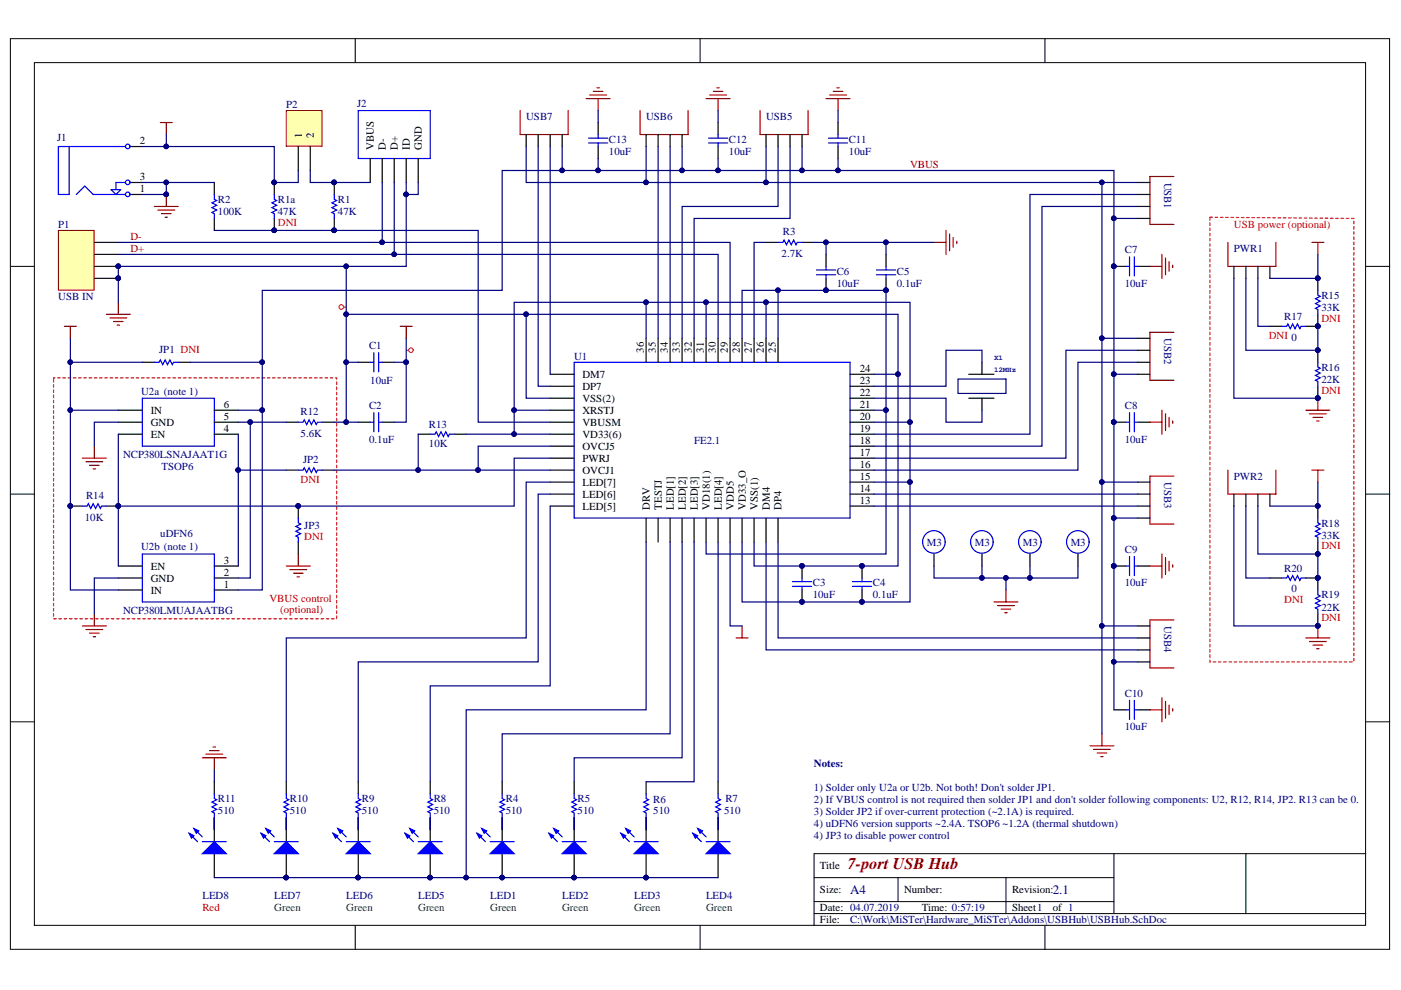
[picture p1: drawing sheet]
<svg xmlns="http://www.w3.org/2000/svg" width="297mm" height="210mm" viewBox="0 0 297 210" stroke-linecap="round" stroke-linejoin="round" font-family="sans-serif">
<defs><g id="words">
<text font-size="3.4" fill="#800000" x="179.7" y="184.3">7-port USB Hub</text>
<g font-size="2.7" fill="#000080">
<text x="180.2" y="189.5">A4</text>
<text x="223.2" y="189.5">2.1</text>
</g>
<g font-size="2.3" fill="#000080">
<text x="60.7" y="22.9">P2</text>
<text x="75.7" y="22.7">J2</text>
<text x="12.1" y="29.8">J1</text>
<text x="111.6" y="25.5">USB7</text>
<text x="137" y="25.5">USB6</text>
<text x="162.4" y="25.5">USB5</text>
<text x="129.1" y="32.9">10uF</text>
<text x="129.1" y="30.3">C13</text>
<text x="154.6" y="32.9">10uF</text>
<text x="154.6" y="30.3">C12</text>
<text x="180" y="32.9">10uF</text>
<text x="180" y="30.3">C11</text>
<text x="246.9" y="38.7" transform="rotate(90 246.9 38.7)">USB1</text>
<text x="46.2" y="43">R2</text>
<text x="46.2" y="45.6">100K</text>
<text x="58.9" y="43">R1a</text>
<text x="58.9" y="45.6">47K</text>
<text x="71.6" y="43">R1</text>
<text x="71.6" y="45.6">47K</text>
<text x="12.4" y="48.3">P1</text>
<text x="166" y="49.9">R3</text>
<text x="238.5" y="53.7">C7</text>
<text x="261.6" y="53.5">PWR1</text>
<text x="165.7" y="54.5">2.7K</text>
<text x="177.4" y="58.3">C6</text>
<text x="190.1" y="58.3">C5</text>
<text x="12.4" y="63.6">USB IN</text>
<text x="177.4" y="60.8">10uF</text>
<text x="190.1" y="60.8">0.1uF</text>
<text x="238.5" y="60.8">10uF</text>
<text x="280.2" y="63.4">R15</text>
<text x="280.2" y="65.9">33K</text>
<text x="246.9" y="71.7" transform="rotate(90 246.9 71.7)">USB2</text>
<text x="272.3" y="67.9">R17</text>
<text x="33.7" y="74.8">JP1 DNI</text>
<text x="78.3" y="74">C1</text>
<text x="121.7" y="76.3">U1</text>
<text x="29.9" y="83.7">U2a (note 1)</text>
<text x="78.5" y="81.4">10uF</text>
<text x="280.2" y="78.6">R16</text>
<text x="280.2" y="81.2">22K</text>
<text x="63.7" y="88">R12</text>
<text x="78.3" y="86.7">C2</text>
<text x="238.5" y="86.7">C8</text>
<text x="63.7" y="92.6">5.6K</text>
<text x="78.3" y="93.8">0.1uF</text>
<text x="90.9" y="90.8">R13</text>
<text x="90.9" y="94.9">10K</text>
<text x="147.1" y="94.1">FE2.1</text>
<text x="238.5" y="93.8">10uF</text>
<text x="26.1" y="97.1">NCP380LSNAJAAT1G</text>
<text x="34.2" y="99.7">TSOP6</text>
<text x="64.2" y="98.2">JP2</text>
<text x="261.6" y="101.7">PWR2</text>
<text x="18.2" y="105.8">R14</text>
<text x="246.9" y="102.2" transform="rotate(90 246.9 102.2)">USB3</text>
<text x="18" y="110.4">10K</text>
<text x="34" y="113.9">uDFN6</text>
<text x="64.5" y="112.1">JP3</text>
<text x="280.2" y="111.6">R18</text>
<text x="29.9" y="116.7">U2b (note 1)</text>
<text x="196.5" y="115.7">M3</text>
<text x="206.7" y="115.7">M3</text>
<text x="216.8" y="115.7">M3</text>
<text x="227" y="115.7">M3</text>
<text x="238.5" y="117.2">C9</text>
<text x="280.2" y="114.2">33K</text>
<text x="172.3" y="124.3">C3</text>
<text x="185.1" y="124.3">C4</text>
<text x="238.5" y="124.3">10uF</text>
<text x="272.3" y="121.3">R20</text>
<text x="273.8" y="125.6">0</text>
<text x="26.1" y="130.2">NCP380LMUAJAATBG</text>
<text x="172.3" y="126.9">10uF</text>
<text x="185.1" y="126.9">0.1uF</text>
<text x="280.2" y="126.9">R19</text>
<text x="280.2" y="129.4">22K</text>
<text x="246.9" y="132.7" transform="rotate(90 246.9 132.7)">USB4</text>
<text x="238.5" y="147.7">C10</text>
<text x="238.5" y="154.9">10uF</text>
<text x="172.6" y="167.8">1) Solder only U2a or U2b. Not both! Don't solder JP1.</text>
<text x="172.6" y="162.7">Notes:</text>
<text x="46.2" y="170.1">R11</text>
<text x="46.2" y="172.6">510</text>
<text x="61.4" y="170.1">R10</text>
<text x="61.4" y="172.6">510</text>
<text x="76.7" y="170.1">R9</text>
<text x="76.7" y="172.6">510</text>
<text x="92" y="170.1">R8</text>
<text x="92" y="172.6">510</text>
<text x="107.2" y="170.1">R4</text>
<text x="107.2" y="172.6">510</text>
<text x="122.5" y="170.1">R5</text>
<text x="122.5" y="172.6">510</text>
<text x="138.5" y="170.3">R6</text>
<text x="138.5" y="172.6">510</text>
<text x="153.5" y="172.6">510</text>
<text x="153.8" y="170.1">R7</text>
<text x="172.6" y="170.3">2) If VBUS control is not required then solder JP1 and don't solder following components: U2, R12, R14, JP2. R13 can be 0.</text>
<text x="172.6" y="172.9">3) Solder JP2 if over-current protection (~2.1A) is required.</text>
<text x="172.6" y="175.4">4) uDFN6 version supports ~2.4A. TSOP6 ~1.2A (thermal shutdown)</text>
<text x="172.6" y="177.9">4) JP3 to disable power control</text>
<text x="42.9" y="190.7">LED8</text>
<text x="58.1" y="190.7">LED7</text>
<text x="73.4" y="190.7">LED6</text>
<text x="88.7" y="190.7">LED5</text>
<text x="103.9" y="190.7">LED1</text>
<text x="119.2" y="190.7">LED2</text>
<text x="134.5" y="190.7">LED3</text>
<text x="149.7" y="190.7">LED4</text>
<text x="180.2" y="195.7">C:\Work\MiSTer\Hardware_MiSTer\Addons\USBHub\USBHub.SchDoc</text>
</g>
<g font-size="2.3">
<text x="64" y="29.3" transform="rotate(-90 64 29.3)">1</text>
<text x="66.6" y="29.3" transform="rotate(-90 66.6 29.3)">2</text>
<text x="29.7" y="30.6">2</text>
<text x="79.3" y="31.9" transform="rotate(-90 79.3 31.9)">VBUS</text>
<text x="81.8" y="31.9" transform="rotate(-90 81.8 31.9)">D-</text>
<text x="84.3" y="31.9" transform="rotate(-90 84.3 31.9)">D+</text>
<text x="86.9" y="31.9" transform="rotate(-90 86.9 31.9)">ID</text>
<text x="89.5" y="31.9" transform="rotate(-90 89.5 31.9)">GND</text>
<text x="29.7" y="38.2">3</text>
<text x="29.7" y="40.7">1</text>
<text x="136.5" y="74.8" transform="rotate(-90 136.5 74.8)">36</text>
<text x="139" y="74.8" transform="rotate(-90 139 74.8)">35</text>
<text x="141.6" y="74.8" transform="rotate(-90 141.6 74.8)">34</text>
<text x="144.1" y="74.8" transform="rotate(-90 144.1 74.8)">33</text>
<text x="146.7" y="74.8" transform="rotate(-90 146.7 74.8)">32</text>
<text x="149.2" y="74.8" transform="rotate(-90 149.2 74.8)">31</text>
<text x="151.8" y="74.8" transform="rotate(-90 151.8 74.8)">30</text>
<text x="154.3" y="74.8" transform="rotate(-90 154.3 74.8)">29</text>
<text x="156.8" y="74.8" transform="rotate(-90 156.8 74.8)">28</text>
<text x="159.4" y="74.8" transform="rotate(-90 159.4 74.8)">27</text>
<text x="161.9" y="74.8" transform="rotate(-90 161.9 74.8)">26</text>
<text x="164.5" y="74.8" transform="rotate(-90 164.5 74.8)">25</text>
<text x="123.5" y="82.7">DP7</text>
<text x="123.5" y="80.1">DM7</text>
<text x="182.3" y="83.9">22</text>
<text x="182.3" y="81.4">23</text>
<text x="182.3" y="78.9">24</text>
<text x="32" y="87.8">IN</text>
<text x="47.5" y="86.5">6</text>
<text x="47.5" y="89">5</text>
<text x="123.5" y="87.8">XRSTJ</text>
<text x="123.5" y="85.2">VSS(2)</text>
<text x="182.3" y="89">20</text>
<text x="182.3" y="86.5">21</text>
<text x="32" y="90.3">GND</text>
<text x="32" y="92.8">EN</text>
<text x="47.5" y="91.6">4</text>
<text x="123.5" y="95.4">OVCJ5</text>
<text x="123.5" y="92.8">VD33(6)</text>
<text x="123.5" y="90.3">VBUSM</text>
<text x="182.3" y="94.1">18</text>
<text x="182.3" y="91.6">19</text>
<text x="123.5" y="100.4">OVCJ1</text>
<text x="123.5" y="97.9">PWRJ</text>
<text x="182.3" y="101.7">15</text>
<text x="182.3" y="99.2">16</text>
<text x="182.3" y="96.6">17</text>
<text x="123.5" y="105.6">LED[6]</text>
<text x="123.5" y="103">LED[7]</text>
<text x="182.3" y="106.8">13</text>
<text x="182.3" y="104.3">14</text>
<text x="123.5" y="108.1">LED[5]</text>
<text x="137.8" y="108" transform="rotate(-90 137.8 108)">DRV</text>
<text x="140.3" y="108" transform="rotate(-90 140.3 108)">TESTJ</text>
<text x="142.8" y="108" transform="rotate(-90 142.8 108)">LED[1]</text>
<text x="145.4" y="108" transform="rotate(-90 145.4 108)">LED[2]</text>
<text x="148" y="108" transform="rotate(-90 148 108)">LED[3]</text>
<text x="150.5" y="108" transform="rotate(-90 150.5 108)">VD18(1)</text>
<text x="153" y="108" transform="rotate(-90 153 108)">LED[4]</text>
<text x="155.6" y="108" transform="rotate(-90 155.6 108)">VDD5</text>
<text x="158.1" y="108" transform="rotate(-90 158.1 108)">VD33_O</text>
<text x="160.6" y="108" transform="rotate(-90 160.6 108)">VSS(1)</text>
<text x="163.2" y="108" transform="rotate(-90 163.2 108)">DM4</text>
<text x="165.7" y="108" transform="rotate(-90 165.7 108)">DP4</text>
<text x="47.5" y="119.5">3</text>
<text x="32" y="125.8">IN</text>
<text x="32" y="123.3">GND</text>
<text x="32" y="120.8">EN</text>
<text x="47.5" y="124.6">1</text>
<text x="47.5" y="122">2</text>
<text x="173.9" y="184.3">Title</text>
<text x="173.9" y="189.4">Size:</text>
<text x="191.7" y="189.4">Number:</text>
<text x="214.6" y="189.4">Revision:</text>
<text x="173.9" y="193.2">Date: 04.07.2019</text>
<text x="173.9" y="195.7">File:</text>
<text x="195.5" y="193.2">Time: 0:57:19</text>
<text x="214.6" y="193.2">Sheet1</text>
<text x="223.2" y="193.2">of 1</text>
</g>
<g font-size="2.3" fill="#800000">
<text x="192.9" y="35.7">VBUS</text>
<text x="27.6" y="50.9">D-</text>
<text x="27.6" y="53.5">D+</text>
</g>
<g font-size="2.3" fill="#f00">
<text x="58.9" y="47.8">DNI</text>
<text x="261.6" y="48.3">USB power (optional)</text>
<text x="269" y="72">DNI 0</text>
<text x="280.2" y="68.2">DNI</text>
<text x="280.2" y="83.4">DNI</text>
<text x="63.7" y="102.5">DNI</text>
<text x="64.5" y="114.4">DNI</text>
<text x="280.2" y="116.5">DNI</text>
<text x="57.1" y="127.6">VBUS control</text>
<text x="59.4" y="130">(optional)</text>
<text x="272.3" y="127.9">DNI</text>
<text x="280.2" y="131.7">DNI</text>
<text x="42.9" y="193.2">Red</text>
</g>
<g font-size="2.3" fill="#008000">
<text x="58.1" y="193.2">Green</text>
<text x="73.4" y="193.2">Green</text>
<text x="88.7" y="193.2">Green</text>
<text x="103.9" y="193.2">Green</text>
<text x="119.2" y="193.2">Green</text>
<text x="134.5" y="193.2">Green</text>
<text x="149.7" y="193.2">Green</text>
</g>
<g font-size="1.6" fill="#000080">
<text x="210.8" y="76.3">X1</text>
<text x="210.8" y="78.9">12MHz</text>
</g>
</g></defs>
<g fill="#fff" stroke="#000" stroke-width=".21">
<path d="M2.2 8.2h292.4v193.1h-292.4z"/>
<path d="M7.3 13.3h282.2v182.9h-282.2z"/>
</g>
<g fill="none" stroke="#000" stroke-width=".21">
<path d="M75.3 8.2v5.1M148.4 8.2v5.1M221.6 8.2v5.1M2.2 56.5h5.1M289.6 56.5h5.1M2.2 104.8h5.1M289.6 104.8h5.1M2.2 153h5.1M289.6 153h5.1M75.3 196.2v5.1M148.4 196.2v5.1M172.6 186.1h63.6"/>
<path d="M172.6 193.7h117M172.6 191.2h63.6M190.4 186.1v5.1M213.3 186.1v7.6M221.6 196.2v5.1M236.2 181v12.7M264.2 181h-91.6v15.2M289.6 181h-25.4v12.7"/>
</g>
<g fill="none" stroke="#00f" stroke-width=".25">
<path d="M124.8 29.3h4.1M124.8 30.3h4.1M126.8 28.5v.8M126.8 30.3v.8M150.2 29.3h4.1M150.2 30.3h4.1M152.2 28.5v.8M152.2 30.3v.8M175.6 29.3h4.1M175.6 30.3h4.1M177.7 28.5v.8M177.7 30.3v.8"/>
<path d="M45.4 41.2v1l.5 .3-1 .5 1 .5-1 .5 1 .5-1 .5 .5 .3v1M165 51.4h1l.2-.5 .5 1 .6-1 .5 1 .5-1 .5 1 .2-.5h1.1M173.1 57.2h4.1M173.1 58.3h4.1M175.1 56.5v.7M175.1 58.3v.7M185.8 57.2h4.1M185.8 58.3h4.1M187.9 56.5v.7M187.9 58.3v.7M238.7 56.5h.8M239.5 54.4v4.1"/>
<path d="M240.5 54.4v4.1M240.5 56.5h.8M78.5 76.8h.8M79.3 74.8v4M80.3 76.8h.7M80.3 74.8v4M121.7 76.8h58.5v33h-58.5zM78.5 89.5h.8M79.3 87.5v4M80.3 89.5h.7M80.3 87.5v4M238.7 89.5h.8"/>
<path d="M239.5 87.5v4M240.5 87.5v4M240.5 89.5h.8M168 123.3h4.1M168 124.3h4.1M170.1 122.6v.7M170.1 124.3v.8M180.7 123.3h4.1M180.7 124.3h4.1M182.8 122.6v.7M182.8 124.3v.8M137 168.3v1l.5 .3-1 .5 1 .5-1 .5 1 .5-1 .5 .5 .3v1"/>
<path d="M152.2 168.3v1l.6 .3-1.1 .5 1.1 .5-1.1 .5 1.1 .5-1.1 .5 .5 .3v1"/>
<circle cx="198" cy="114.9" r="2.39"/>
<circle cx="208.2" cy="114.9" r="2.39"/>
<circle cx="218.3" cy="114.9" r="2.39"/>
<circle cx="228.5" cy="114.9" r="2.39"/>
</g>
<g fill="none" stroke="#000" stroke-width=".25">
<path d="M45.4 38.7v2.5M111.6 28.5v2.6M114.1 28.5v2.6M116.6 28.5v2.6M119.2 28.5v2.6M126.8 26v2.5M126.8 31.1v2.5M137 28.5v2.6M139.5 28.5v2.6M142.1 28.5v2.6M144.6 28.5v2.6M152.2 26v2.5"/>
<path d="M152.2 31.1v2.5M162.4 28.5v2.6M165 28.5v2.6M167.5 28.5v2.6M170.1 28.5v2.6M177.7 26v2.5M177.7 31.1v2.5M241.3 38.7h2.5M45.4 46.3v2.6M162.4 51.4h2.6M170.1 51.4h2.5M175.1 53.9v2.6"/>
<path d="M175.1 59v2.6M187.9 53.9v2.6M187.9 59v2.6M236.2 56.5h2.5M241.3 56.5h2.5M241.3 41.2h2.5M241.3 43.8h2.5M241.3 46.3h2.5M76 76.8h2.5M81 76.8h2.6M116.6 79.4h5.1M137 71.7v5.1"/>
<path d="M139.5 71.7v5.1M142.1 71.7v5.1M144.6 71.7v5.1M147.2 71.7v5.1M149.7 71.7v5.1M152.2 71.7v5.1M154.8 71.7v5.1M157.3 71.7v5.1M159.9 71.7v5.1M162.4 71.7v5.1M165 71.7v5.1M180.2 79.4h5.1"/>
<path d="M205.4 79.4h5.3M208.2 76.8v2.6M241.3 79.4h2.5M241.3 76.8h2.5M241.3 74.3h2.5M241.3 71.7h2.5M76 89.5h2.5M81 89.5h2.6M116.6 89.5h5.1M116.6 99.7h5.1M116.6 97.1h5.1M116.6 94.6h5.1"/>
<path d="M116.6 92.1h5.1M116.6 87h5.1M116.6 84.4h5.1M116.6 81.9h5.1M180.2 89.5h5.1M180.2 99.7h5.1M180.2 97.1h5.1M180.2 94.6h5.1M180.2 92.1h5.1M180.2 87h5.1M180.2 84.4h5.1M180.2 81.9h5.1"/>
<path d="M205.4 84.4h5.3M208.2 84.4v2.6M236.2 89.5h2.5M241.3 89.5h2.5M116.6 107.3h5.1M116.6 104.8h5.1M116.6 102.2h5.1M137 109.8v5.1M139.5 109.8v5.1M142.1 109.8v5.1M144.6 109.8v5.1M147.2 109.8v5.1"/>
<path d="M149.7 109.8v5.1M152.2 109.8v5.1M154.8 109.8v5.1M157.3 109.8v5.1M159.9 109.8v5.1M162.4 109.8v5.1M165 109.8v5.1M180.2 107.3h5.1M180.2 104.8h5.1M180.2 102.2h5.1M198 117.5v2.5M208.2 117.5v2.5"/>
<path d="M218.4 117.5v2.5M228.5 117.5v2.5M170.1 120v2.6M170.1 125.1v2.5M182.8 120v2.6M182.8 125.1v2.5M121.7 173.4v5.1M137 165.8v2.5M137 173.4v2.5M152.2 165.8v2.5M152.2 173.4v2.5M121.7 181v5.1"/>
</g>
<g fill="#000080" stroke="#000080" stroke-width=".21">
<circle cx="236.1" cy="56.5" r=".49"/>
<circle cx="236.1" cy="89.5" r=".49"/>
<circle cx="170" cy="127.6" r=".48"/>
<circle cx="170" cy="120" r=".48"/>
<circle cx="182.7" cy="127.6" r=".48"/>
<circle cx="182.7" cy="120" r=".48"/>
<circle cx="175.1" cy="61.5" r=".48"/>
<circle cx="187.8" cy="61.5" r=".48"/>
<circle cx="121.7" cy="186.1" r=".48"/>
</g>
<path d="M203.1 80.4h10.2v3h-10.2z" fill="none" stroke="#11037f" stroke-width=".25"/>
<g fill="none" stroke="#f00" stroke-width=".21">
<path d="M72.9 65.1h.5M86.1 74.3h.5"/>
<circle cx="72.4" cy="65.1" r=".49"/>
<circle cx="87.1" cy="74.2" r=".48"/>
</g>
<path d="M110.3 23.4v5.1h10.2v-5.1M135.7 23.4v5.1h10.2v-5.1M161.2 23.4v5.1h10.1v-5.1M248.9 37.4h-5.1v10.2h5.1M84.9 69.2h2.5M86.1 69.2v2.5M248.9 70.5h-5.1v10.1h5.1M231.1 158.1h5.1M231.9 158.9h3.5M232.6 159.7h2M233.6 155.6v2.5M233.4 160.4h.5" fill="none" stroke="#800000" stroke-width=".25"/>
<path d="M119.2 181l2.5-2.5 2.6 2.5z" fill="#00f"/>
<path d="M116.4 176.7l1.8 1.8M117.4 175.7l1.8 1.7M119.2 181l2.5-2.5 2.6 2.5z" fill="none" stroke="#00f" stroke-width=".25"/>
<path d="M117.4 175.7l1 .5-.5 .5z" fill="#00f"/>
<path d="M117.4 175.7l1 .5-.5 .5z" fill="none" stroke="#00f" stroke-width=".25"/>
<path d="M116.4 176.7l1 .5-.5 .5z" fill="#00f"/>
<path d="M116.4 176.7l1 .5-.5 .5zM119.2 178.5h5.1M121.7 168.3v1l.5 .3-1 .5 1 .5-1 .5 1 .5-1 .5 .5 .3v1" fill="none" stroke="#00f" stroke-width=".25"/>
<g fill="#000080" stroke="#000080" stroke-width=".21">
<circle cx="121.7" cy="186.1" r=".48"/>
<circle cx="106.4" cy="186.1" r=".48"/>
</g>
<path d="M106.5 173.4v5.1M121.7 165.8v2.5M121.7 173.4v2.5M106.5 181v5.1" fill="none" stroke="#000" stroke-width=".25"/>
<path d="M103.9 181l2.6-2.5 2.5 2.5z" fill="#00f"/>
<path d="M101.1 176.7l1.8 1.8M102.1 175.7l1.8 1.7M103.9 181l2.6-2.5 2.5 2.5z" fill="none" stroke="#00f" stroke-width=".25"/>
<path d="M102.1 175.7l1.1 .5-.5 .5z" fill="#00f"/>
<path d="M102.1 175.7l1.1 .5-.5 .5z" fill="none" stroke="#00f" stroke-width=".25"/>
<path d="M101.1 176.7l1 .5-.5 .5z" fill="#00f"/>
<path d="M101.1 176.7l1 .5-.5 .5zM103.9 178.5h5.1M106.5 168.3v1l.5 .3-1 .5 1 .5-1 .5 1 .5-1 .5 .5 .3v1" fill="none" stroke="#00f" stroke-width=".25"/>
<g fill="#000080" stroke="#000080" stroke-width=".21">
<circle cx="106.4" cy="186.1" r=".48"/>
<circle cx="91.2" cy="186.1" r=".49"/>
</g>
<path d="M91.2 173.4v5.1M106.5 165.8v2.5M106.5 173.4v2.5M91.2 181v5.1" fill="none" stroke="#000" stroke-width=".25"/>
<path d="M88.7 181l2.5-2.5 2.6 2.5z" fill="#00f"/>
<path d="M85.9 176.7l1.8 1.8M86.9 175.7l1.8 1.7M88.7 181l2.5-2.5 2.6 2.5z" fill="none" stroke="#00f" stroke-width=".25"/>
<path d="M86.9 175.7l1 .5-.5 .5z" fill="#00f"/>
<path d="M86.9 175.7l1 .5-.5 .5z" fill="none" stroke="#00f" stroke-width=".25"/>
<path d="M85.9 176.7l1 .5-.5 .5z" fill="#00f"/>
<path d="M85.9 176.7l1 .5-.5 .5zM88.7 178.5h5.1M91.2 168.3v1l.5 .3-1 .5 1 .5-1 .5 1 .5-1 .5 .5 .3v1" fill="none" stroke="#00f" stroke-width=".25"/>
<g fill="#000080" stroke="#000080" stroke-width=".21">
<circle cx="91.2" cy="186.1" r=".49"/>
<circle cx="75.9" cy="186.1" r=".49"/>
</g>
<path d="M76 173.4v5.1M91.2 165.8v2.5M91.2 173.4v2.5M76 181v5.1" fill="none" stroke="#000" stroke-width=".25"/>
<path d="M73.4 181l2.6-2.5 2.5 2.5z" fill="#00f"/>
<path d="M70.6 176.7l1.8 1.8M71.6 175.7l1.8 1.7M73.4 181l2.6-2.5 2.5 2.5z" fill="none" stroke="#00f" stroke-width=".25"/>
<path d="M71.6 175.7l1 .5-.5 .5z" fill="#00f"/>
<path d="M71.6 175.7l1 .5-.5 .5z" fill="none" stroke="#00f" stroke-width=".25"/>
<path d="M70.6 176.7l1 .5-.5 .5z" fill="#00f"/>
<path d="M70.6 176.7l1 .5-.5 .5zM73.4 178.5h5.1M76 168.3v1l.5 .3-1.1 .5 1.1 .5-1.1 .5 1.1 .5-1.1 .5 .6 .3v1" fill="none" stroke="#00f" stroke-width=".25"/>
<g fill="#000080" stroke="#000080" stroke-width=".21">
<circle cx="75.9" cy="186.1" r=".49"/>
<circle cx="60.7" cy="186.1" r=".49"/>
</g>
<path d="M60.7 173.4v5.1M76 165.8v2.5M76 173.4v2.5M60.7 181v5.1" fill="none" stroke="#000" stroke-width=".25"/>
<path d="M58.2 181l2.5-2.5 2.5 2.5z" fill="#00f"/>
<path d="M55.4 176.7l1.7 1.8M56.4 175.7l1.8 1.7M58.2 181l2.5-2.5 2.5 2.5z" fill="none" stroke="#00f" stroke-width=".25"/>
<path d="M56.4 175.7l1 .5-.5 .5z" fill="#00f"/>
<path d="M56.4 175.7l1 .5-.5 .5z" fill="none" stroke="#00f" stroke-width=".25"/>
<path d="M55.4 176.7l1 .5-.5 .5z" fill="#00f"/>
<path d="M55.4 176.7l1 .5-.5 .5zM58.2 178.5h5M60.7 168.3v1l.5 .3-1 .5 1 .5-1 .5 1 .5-1 .5 .5 .3v1" fill="none" stroke="#00f" stroke-width=".25"/>
<circle cx="60.7" cy="186.1" r=".49" fill="#000080" stroke="#000080" stroke-width=".21"/>
<path d="M45.4 173.4v5.1M60.7 165.8v2.5M60.7 173.4v2.5M45.4 181v5.1" fill="none" stroke="#000" stroke-width=".25"/>
<path d="M42.9 181l2.5-2.5 2.6 2.5z" fill="#00f"/>
<path d="M40.1 176.7l1.8 1.8M41.1 175.7l1.8 1.7M42.9 181l2.5-2.5 2.6 2.5z" fill="none" stroke="#00f" stroke-width=".25"/>
<path d="M41.1 175.7l1 .5-.5 .5z" fill="#00f"/>
<path d="M41.1 175.7l1 .5-.5 .5z" fill="none" stroke="#00f" stroke-width=".25"/>
<path d="M40.1 176.7l1 .5-.5 .5z" fill="#00f"/>
<g fill="none" stroke="#00f" stroke-width=".25">
<path d="M14.7 31.1v10.1h-2.3v-10.1h14.2M26.6 38.7h-2v1.5M16.2 41.2l1.8-1.7 1.7 1.7h6.9M23.6 40.2h2l-1 1zM239.5 118v4M240.5 118v4M238.7 120h.8M240.5 120h.8M238.7 150.5h.8M239.5 148.5v4M240.5 148.5v4M240.5 150.5h.8"/>
<path d="M40.1 176.7l1 .5-.5 .5zM42.9 178.5h5.1M45.4 168.3v1l.5 .3-1 .5 1 .5-1 .5 1 .5-1 .5 .5 .3v1"/>
<circle cx="27.1" cy="38.7" r=".49"/>
<circle cx="27.1" cy="31" r=".49"/>
<circle cx="27.1" cy="41.2" r=".49"/>
</g>
<g fill="none" stroke="#000" stroke-width=".25">
<path d="M27.6 38.7h2.6M27.6 31.1h2.6M27.6 41.2h2.6M241.3 104.8h2.5M241.3 107.3h2.5M241.3 109.8h2.5M241.3 102.2h2.5M236.2 120h2.5M241.3 135.3h2.5M241.3 137.8h2.5M241.3 132.7h2.5M241.3 120h2.5"/>
<path d="M236.2 150.5h2.5M241.3 140.3h2.5M241.3 150.5h2.5M45.4 165.8v2.5M45.4 173.4v2.5M137 173.4v5.1M137 181v5.1"/>
</g>
<path d="M248.9 101h-5.1v10.1h5.1M248.9 131.4h-5.1v10.2h5.1" fill="none" stroke="#800000" stroke-width=".25"/>
<g fill="#000080" stroke="#000080" stroke-width=".21">
<circle cx="236.1" cy="120" r=".49"/>
<circle cx="137" cy="186.1" r=".48"/>
</g>
<path d="M134.4 181l2.6-2.5 2.5 2.5z" fill="#00f"/>
<path d="M131.6 176.7l1.8 1.8M132.7 175.7l1.7 1.7M134.4 181l2.6-2.5 2.5 2.5z" fill="none" stroke="#00f" stroke-width=".25"/>
<path d="M132.7 175.7l1 .5-.5 .5z" fill="#00f"/>
<path d="M132.7 175.7l1 .5-.5 .5z" fill="none" stroke="#00f" stroke-width=".25"/>
<path d="M131.6 176.7l1.1 .5-.5 .5z" fill="#00f"/>
<path d="M131.6 176.7l1.1 .5-.5 .5zM134.4 178.5h5.1" fill="none" stroke="#00f" stroke-width=".25"/>
<circle cx="137" cy="186.1" r=".48" fill="#000080" stroke="#000080" stroke-width=".21"/>
<path d="M152.2 173.4v5.1M152.2 181v5.1" fill="none" stroke="#000" stroke-width=".25"/>
<path d="M149.7 181l2.5-2.5 2.6 2.5z" fill="#00f"/>
<path d="M146.9 176.7l1.8 1.8M147.9 175.7l1.8 1.7M149.7 181l2.5-2.5 2.6 2.5z" fill="none" stroke="#00f" stroke-width=".25"/>
<path d="M147.9 175.7l1 .5-.5 .5z" fill="#00f"/>
<path d="M147.9 175.7l1 .5-.5 .5z" fill="none" stroke="#00f" stroke-width=".25"/>
<path d="M146.9 176.7l1 .5-.5 .5z" fill="#00f"/>
<path d="M146.9 176.7l1 .5-.5 .5zM149.7 178.5h5.1" fill="none" stroke="#00f" stroke-width=".25"/>
<path d="M32.7 43.8h5.1M33.5 44.5h3.5M34.2 45.3h2.1M35 46.1h.5M35.3 41.2v2.6" fill="none" stroke="#800000" stroke-width=".25"/>
<circle cx="35.2" cy="41.2" r=".48" fill="#000080" stroke="#000080" stroke-width=".21"/>
<path d="M12.4 48.9h7.6v12.6h-7.6z" fill="#ffffb0" stroke="#800000" stroke-width=".21"/>
<path d="M78.5 33.6v5.1M81 33.6v5.1M83.6 33.6v5.1M86.1 33.6v5.1M88.7 33.6v5.1M20 51.4h5.1M20 53.9h5.1M20 56.5h5.1M20 59h5.1" fill="none" stroke="#000" stroke-width=".25"/>
<g fill="#000080" stroke="#000080" stroke-width=".21">
<circle cx="25.1" cy="56.5" r=".48"/>
<circle cx="25.1" cy="59" r=".48"/>
</g>
<g fill="none" stroke="#800000" stroke-width=".25">
<path d="M34 26h2.5M35.3 26v2.5M198 51.4h2.6M200.6 48.9v5M201.3 49.6v3.6M202.1 50.4v2M202.9 51.1v.6M210.7 127.6h5.1M211.5 128.4h3.6M212.3 129.2h2M213 129.9h.5M213.3 125.1v2.5"/>
<path d="M43.7 159.9h3.5M44.4 159.1h2.1M45.2 158.4h.5M42.9 160.7h5.1M45.4 160.7v2.5"/>
</g>
<path d="M76 23.4h15.2v10.2h-15.2z" fill="none" stroke="#00f" stroke-width=".25"/>
<path d="M60.7 23.4h7.6v7.6h-7.6z" fill="#ffffb0" stroke="#800000" stroke-width=".21"/>
<g fill="none" stroke="#000" stroke-width=".25">
<path d="M58.2 38.7v2.5M63.2 31.1v5.1M65.8 31.1v5.1M70.9 38.7v2.5M58.2 46.3v2.6M70.9 46.3v2.6M261.6 56.5v2.5M264.2 56.5v2.5M266.7 56.5v2.5M269.2 56.5v2.5M279.4 59v2.6M30.2 76.8h2.5"/>
<path d="M37.8 76.8h2.5M269.2 69.2h2.6M279.4 66.6v2.6h-2.5M279.4 74.3v2.5M25.1 87h5.1M25.1 89.5h5.1M25.1 92.1h5.1M45.4 87h5.1M45.4 89.5h5.1M45.4 92.1h5.1M60.7 89.5h2.5M60.7 99.7h2.5"/>
<path d="M68.3 89.5h2.6M68.3 99.7h2.6M88.7 92.1h2.5M96.3 92.1h2.5M279.4 81.9v2.5M14.9 107.3h2.6M22.5 107.3h2.6M63.2 107.3v2.5M63.2 114.9v2.6M261.6 104.8v2.5M264.2 104.8v2.5M266.7 104.8v2.5"/>
<path d="M269.2 104.8v2.5M279.4 107.3v2.5M279.4 114.9v2.6M25.1 125.1h5.1M25.1 122.6h5.1M25.1 120h5.1M45.4 125.1h5.1M45.4 122.6h5.1M45.4 120h5.1M269.2 122.6h2.6M276.9 122.6h2.5v2.5M279.4 130.2v2.5"/>
</g>
<g fill="none" stroke="#00f" stroke-width=".25">
<path d="M58.2 41.2v1l.5 .3-1.1 .5 1.1 .5-1.1 .5 1.1 .5-1.1 .5 .6 .3v1M70.9 41.2v1l.5 .3-1 .5 1 .5-1 .5 1 .5-1 .5 .5 .3v1M32.7 76.8h1l.3-.5 .5 1 .5-1 .5 1 .5-1 .5 1 .3-.5h1M271.8 69.2h1l.3-.5 .5 1 .5-1 .5 1 .5-1 .5 1 .2-.5h1.1M279.4 61.6v1l.5 .2-1 .5 1 .5-1 .6 1 .5-1 .5 .5 .2v1M279.4 76.8v1l.5 .3-1 .5 1 .5-1 .5 1 .5-1 .5 .5 .3v1M30.2 84.4h15.2v10.2h-15.2zM63.2 89.5h1.1l.2-.5 .5 1 .5-1 .5 1 .5-1 .6 1 .2-.5h1M63.2 99.7h1.1l.2-.5 .5 1 .5-1 .5 1 .5-1 .6 1 .2-.5h1M91.2 92.1h1l.3-.6 .5 1.1 .5-1.1 .5 1.1 .5-1.1 .5 1.1 .3-.5h1M17.5 107.3h1l.2-.5 .5 1 .5-1 .6 1 .5-1 .5 1 .2-.5h1M30.2 117.5h15.2v10.1h-15.2z"/>
<path d="M63.2 109.8v1.1l.5 .2-1 .5 1 .5-1 .5 1 .5-1 .6 .5 .2v1M279.4 109.8v1.1l.5 .2-1 .5 1 .5-1 .5 1 .5-1 .6 .5 .2v1M271.8 122.6h1l.3-.6 .5 1.1 .5-1.1 .5 1.1 .5-1.1 .5 1.1 .2-.5h1.1M279.4 125.1v1l.5 .3-1 .5 1 .5-1 .5 1 .5-1 .5 .5 .3v1"/>
</g>
<g fill="none" stroke="#800000" stroke-width=".25">
<path d="M125.8 19.4h2M126.6 18.6h.5M151.2 19.4h2.1M152 18.6h.5M176.7 19.4h2M177.4 18.6h.5M124.3 20.9h5.1M125 20.1h3.6M126.8 20.9v2.5M149.7 20.9h5.1M150.5 20.1h3.5M152.2 20.9v2.5"/>
<path d="M175.1 20.9h5.1M175.9 20.1h3.6M177.7 20.9v2.5M243.8 56.5h2.5M246.3 53.9v5.1M247.1 54.7v3.6M247.9 55.5v2M248.6 56.2v.5M260.3 51.4v5.1h10.2v-5.1M278.1 51.4h2.6M279.4 51.4v2.5M13.6 69.2h2.6"/>
<path d="M14.9 69.2v2.5M22.5 66.6h5.1M23.3 67.4h3.6M24.1 68.2h2M24.8 68.9h.5M25.1 64.1v2.5M17.5 97.1h5M18.2 97.9h3.6M19 98.7h2M19.7 99.4h.6M20 94.6v2.5M243.8 89.5h2.5"/>
<path d="M246.3 87v5.1M247.1 87.7v3.6M247.9 88.5v2M248.6 89.3v.5M260.3 99.7v5.1h10.2v-5.1M276.9 87h5.1M277.6 87.7h3.6M278.1 99.7h2.6M278.4 88.5h2M279.2 89.3h.5M279.4 84.4v2.6M279.4 99.7v2.5"/>
<path d="M63.2 117.5v2.5M246.3 117.5v5.1M247.1 118.2v3.6M247.9 119v2M248.6 119.8v.5M17.5 132.7h5M18.2 133.5h3.6M19 134.2h2M19.7 135h.6M20 130.2v2.5M60.7 120h5.1M61.5 120.8h3.5"/>
<path d="M62.2 121.5h2.1M63 122.3h.5M156.1 135.3h2.5M157.3 132.7v2.6M243.8 120h2.5M276.9 135.3h5.1M277.6 136h3.6M278.4 136.8h2M279.2 137.5h.5M279.4 132.7v2.6M243.8 150.5h2.5M246.3 148v5"/>
<path d="M247.1 148.7v3.6M247.9 149.5v2M248.6 150.2v.6"/>
</g>
<g fill="#000080" stroke="#000080" stroke-width=".21">
<circle cx="14.9" cy="107.3" r=".48"/>
<circle cx="25.1" cy="107.3" r=".48"/>
<circle cx="58.1" cy="48.8" r=".48"/>
<circle cx="58.1" cy="38.7" r=".48"/>
<circle cx="70.8" cy="48.8" r=".49"/>
<circle cx="70.8" cy="38.7" r=".49"/>
<circle cx="279.4" cy="69.2" r=".48"/>
<circle cx="279.4" cy="59" r=".48"/>
<circle cx="279.4" cy="84.4" r=".48"/>
<circle cx="279.4" cy="74.2" r=".48"/>
<circle cx="279.4" cy="117.4" r=".48"/>
<circle cx="279.4" cy="107.3" r=".48"/>
<circle cx="279.4" cy="132.7" r=".48"/>
<circle cx="279.4" cy="122.5" r=".48"/>
<circle cx="63.2" cy="107.3" r=".48"/>
<circle cx="208.2" cy="122.5" r=".48"/>
<circle cx="213.3" cy="122.5" r=".48"/>
<circle cx="218.3" cy="122.5" r=".48"/>
<circle cx="192.9" cy="89.5" r=".48"/>
<circle cx="162.4" cy="64.1" r=".48"/>
<circle cx="149.7" cy="64.1" r=".48"/>
<circle cx="137" cy="64.1" r=".48"/>
<circle cx="192.9" cy="102.2" r=".48"/>
<circle cx="109" cy="86.9" r=".48"/>
<circle cx="187.8" cy="86.9" r=".48"/>
<circle cx="187.8" cy="61.5" r=".48"/>
<circle cx="175.1" cy="61.5" r=".48"/>
<circle cx="164.9" cy="61.5" r=".48"/>
<circle cx="111.5" cy="66.6" r=".48"/>
<circle cx="190.4" cy="79.3" r=".48"/>
<circle cx="109" cy="92" r=".48"/>
<circle cx="119.2" cy="36.1" r=".48"/>
<circle cx="144.6" cy="36.1" r=".48"/>
<circle cx="137" cy="38.7" r=".48"/>
<circle cx="73.4" cy="76.8" r=".48"/>
<circle cx="86.1" cy="76.8" r=".49"/>
<circle cx="170" cy="127.6" r=".48"/>
<circle cx="182.7" cy="127.6" r=".48"/>
<circle cx="187.8" cy="51.4" r=".48"/>
<circle cx="175.1" cy="51.4" r=".48"/>
<circle cx="233.6" cy="132.7" r=".48"/>
<circle cx="233.6" cy="102.2" r=".48"/>
<circle cx="233.6" cy="71.7" r=".48"/>
<circle cx="233.6" cy="38.7" r=".48"/>
<circle cx="236.1" cy="109.8" r=".49"/>
<circle cx="162.4" cy="38.7" r=".48"/>
<circle cx="170" cy="120" r=".48"/>
<circle cx="182.7" cy="120" r=".48"/>
<circle cx="236.1" cy="79.3" r=".49"/>
<circle cx="236.1" cy="89.5" r=".49"/>
<circle cx="236.1" cy="120" r=".49"/>
<circle cx="236.1" cy="140.3" r=".49"/>
<circle cx="35.2" cy="41.2" r=".48"/>
<circle cx="35.2" cy="38.7" r=".48"/>
<circle cx="73.4" cy="56.5" r=".48"/>
<circle cx="86.1" cy="41.2" r=".49"/>
<circle cx="98.8" cy="186.1" r=".48"/>
<circle cx="83.6" cy="53.9" r=".48"/>
<circle cx="81" cy="51.4" r=".49"/>
<circle cx="60.7" cy="186.1" r=".49"/>
<circle cx="75.9" cy="186.1" r=".49"/>
<circle cx="91.2" cy="186.1" r=".49"/>
<circle cx="106.4" cy="186.1" r=".48"/>
<circle cx="121.7" cy="186.1" r=".48"/>
<circle cx="137" cy="186.1" r=".48"/>
<circle cx="73.4" cy="89.5" r=".48"/>
<circle cx="50.5" cy="99.7" r=".49"/>
<circle cx="88.6" cy="99.7" r=".48"/>
<circle cx="25.1" cy="59" r=".48"/>
<circle cx="25.1" cy="56.5" r=".48"/>
<circle cx="73.4" cy="66.6" r=".48"/>
<circle cx="170" cy="36.1" r=".48"/>
<circle cx="177.7" cy="36.1" r=".48"/>
<circle cx="236.1" cy="46.3" r=".49"/>
<circle cx="236.1" cy="56.5" r=".49"/>
<circle cx="53" cy="89.5" r=".48"/>
<circle cx="55.6" cy="86.9" r=".49"/>
<circle cx="14.9" cy="86.9" r=".48"/>
<circle cx="101.4" cy="99.7" r=".49"/>
<circle cx="14.9" cy="76.8" r=".48"/>
<circle cx="55.6" cy="76.8" r=".49"/>
<circle cx="152.2" cy="36.1" r=".48"/>
<circle cx="126.8" cy="36.1" r=".48"/>
<circle cx="35.2" cy="31" r=".48"/>
</g>
<path d="M256.5 46.1l30.5 .2v94h-30.5v-94.2M11.4 80.4v-.3h60v51.1h-60v-51.1" fill="none" stroke="#ee0e22" stroke-width=".25" stroke-dasharray=".6 .6"/>
<g fill="none" stroke="#000080" stroke-width=".25">
<path d="M30.2 38.7h5.1v2.5h-5.1M30.2 31.1h28v7.6h5v-2.5M35.3 38.7h10.1M35.3 28.5v2.6M65.8 36.2v2.5h12.7M81 38.7v12.7M83.6 38.7v15.2M86.1 38.7v17.8h-12.7M88.7 38.7v2.5h-2.6M111.6 31.1v7.6h50.8v-7.6M114.1 31.1v50.8h2.5M116.6 31.1v48.3"/>
<path d="M119.2 31.1v5.1M126.8 23.4v2.6M126.8 33.6v2.6M137 31.1v7.6M139.5 31.1v40.6M142.1 31.1v40.6M144.6 31.1v5.1M152.2 23.4v2.6M152.2 33.6v2.6M162.4 38.7h71.2M165 31.1v12.7h-20.4v27.9M167.5 31.1v15.2h-20.3v25.4"/>
<path d="M170.1 36.2h66.1v43.2h5.1M170.1 31.1v5.1h-63.6v25.4h-50.9v25.4h-5.1M177.7 23.4v2.6M177.7 33.6v2.6M241.3 38.7h-7.7v116.9M25.1 53.9h127.1v17.8M25.1 51.4h129.7v20.3M45.4 48.9h56v40.6h15.2M162.4 51.4h-2.5v20.3M172.6 51.4h25.4M175.1 51.4v2.5M187.9 51.4v2.5"/>
<path d="M236.2 46.3h5.1M241.3 43.8h-20.4v50.8h-35.6M241.3 41.2h-22.9v50.9h-33.1M261.6 59v25.4h17.8M264.2 59v15.3h15.2v-5.1M266.7 59v10.2h2.5M279.4 53.9v5.1h-10.2M14.9 71.7v53.4h10.2M14.9 76.8h15.3M25.1 64.1v-7.6h48.3v33h2.6M40.3 76.8h15.3M73.4 76.8h2.6"/>
<path d="M73.4 66.6h38.2M83.6 76.8h2.5M86.1 71.7v17.8h-2.5M137 64.1h-28v28h7.6M149.7 64.1h-12.7v7.6M162.4 71.7v-7.6h30.5v25.4M162.4 64.1h-12.7v7.6M165 71.7v-10.1h22.9v25.4h-2.6M165 61.6h-7.7v10.1M185.3 79.4h5.1v-12.8h-78.8v17.8h5M190.4 79.4v40.6h-30.5v-5.1M208.2 76.8v-2.5h-7.6v7.6h-15.3"/>
<path d="M233.6 71.7h7.7M236.2 79.4v60.9h5.1M241.3 76.8h-12.8v22.9h-43.2M241.3 74.3h-15.3v22.8h-40.7M14.9 87h10.2M25.1 92.1v15.2h83.9v-10.2h7.6M25.1 89.5h-5.1v5.1M50.5 92.1v7.6h10.2M50.5 89.5h10.2M50.5 99.7v20.3M53.1 89.5v33.1h-2.6M55.6 87v38.1h-5.1"/>
<path d="M70.9 89.5h2.5M88.7 92.1v7.6h-17.8M98.8 92.1h10.2M101.4 99.7h15.2M109 87h7.6M116.6 94.6h-15.2v5.1h-12.7M185.3 89.5h7.6v12.7M185.3 84.4h15.3v5.1h7.6v-2.5M187.9 87v30.5h-38.2v-2.6M25.1 107.3v12.7M116.6 104.8h-2.5v35.5h-38.1v25.5M116.6 102.2h-5v33.1h-50.9v30.5"/>
<path d="M116.6 107.3v38.1h-25.4v20.4M137 114.9v35.6h-38.2v35.6M142.1 114.9v40.7h-35.6v10.2M144.6 114.9v45.8h-22.9v5.1M147.2 114.9v50.9h-10.2M152.2 114.9v50.9M154.8 114.9v17.8h2.5M162.4 114.9v22.9h78.9M165 114.9v20.4h76.3M185.3 102.2h7.6v25.4h-35.6v-12.7M185.3 104.8h56M185.3 107.3h56"/>
<path d="M233.6 102.2h7.7M236.2 109.8h5.1M261.6 107.3v25.4h17.8M264.2 107.3v15.3h5M266.7 107.3v10.2h12.7v5.1M279.4 102.2v5.1h-10.2M25.1 122.6h-5.1v7.6M198 120v2.6h10.2v-2.6M213.3 122.6v2.5M218.4 120v2.6M228.5 120v2.6h-20.3M233.6 132.7h7.7"/>
<path d="M236.2 140.3v10.2M45.4 163.2v2.6M45.4 173.4v2.5M60.7 173.4v2.5M76 173.4v2.5M91.2 173.4v2.5M106.5 173.4v2.5M121.7 173.4v2.5M137 173.4v2.5M152.2 173.4v2.5M45.4 186.1h106.8"/>
</g>
<use href="#words"/>
</svg>
